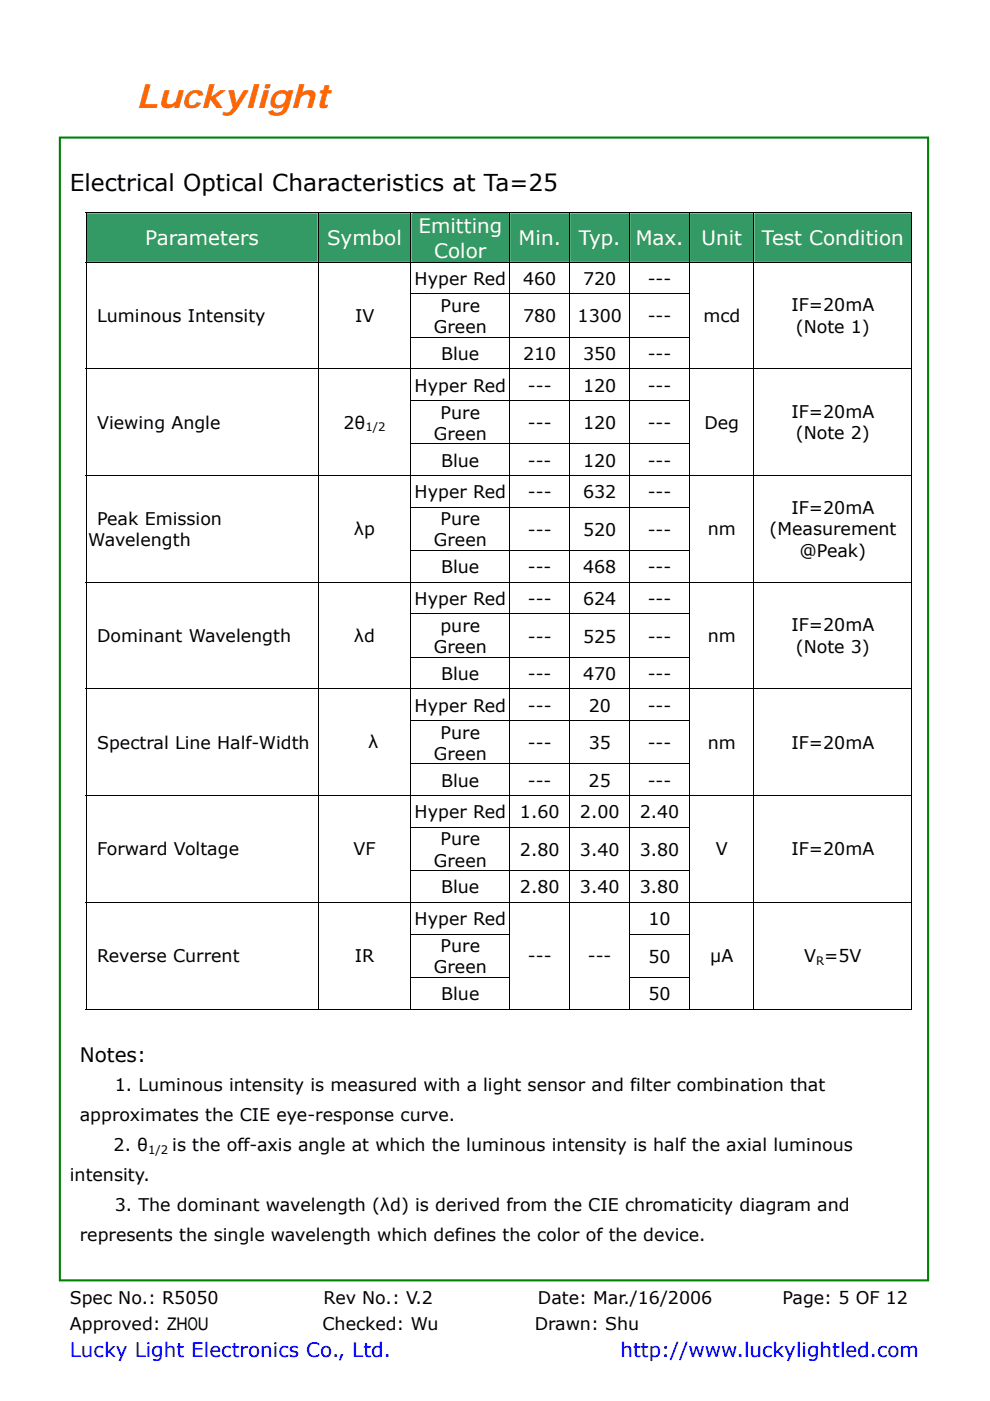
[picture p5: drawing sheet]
<svg xmlns="http://www.w3.org/2000/svg" width="210mm" height="297mm" viewBox="0 0 210 297" stroke-linecap="round" stroke-linejoin="round" font-family="sans-serif">
<defs><g id="words">
<text font-size="7" fill="#ff6500" x="29" y="22.9">Luckylight</text>
<text font-size="4.9" x="14.8" y="40.5">Electrical Optical Characteristics at Ta=25</text>
<g font-size="4.2" fill="#fff">
<text x="30.8" y="52">Parameters</text>
<text x="69.4" y="52">Symbol</text>
<text x="88.8" y="49.5">Emitting</text>
<text x="110" y="52">Min.</text>
<text x="122.8" y="52">Typ.</text>
<text x="134.8" y="52">Max.</text>
<text x="148.8" y="52">Unit</text>
<text x="161.6" y="52">Test Condition</text>
<text x="92.1" y="54.6">Color</text>
</g>
<text font-size="4.2" x="16.9" y="225.2">Notes:</text>
<g font-size="4.2" fill="#00f">
<text x="14.8" y="287.7">Lucky Light Electronics Co., Ltd.</text>
<text x="131.6" y="287.7">http://www.luckylightled.com</text>
</g>
<g font-size="3.7">
<text x="87.9" y="60.4">Hyper Red</text>
<text x="111" y="60.4">460</text>
<text x="123.7" y="60.4">720</text>
<text x="137.4" y="60.4">---</text>
<text x="20.6" y="68.3">Luminous Intensity</text>
<text x="75.3" y="68.3">IV</text>
<text x="92" y="70.6">Green</text>
<text x="93.5" y="66.1">Pure</text>
<text x="111" y="68.4">780</text>
<text x="122.5" y="68.4">1300</text>
<text x="137.4" y="68.4">---</text>
<text x="149.2" y="68.3">mcd</text>
<text x="167.9" y="66">IF=20mA</text>
<text x="168.8" y="70.5">(Note 1)</text>
<text x="93.6" y="76.3">Blue</text>
<text x="111" y="76.3">210</text>
<text x="123.7" y="76.3">350</text>
<text x="137.4" y="76.3">---</text>
<text x="87.9" y="83">Hyper Red</text>
<text x="112" y="83">---</text>
<text x="123.7" y="83">120</text>
<text x="137.4" y="83">---</text>
<text x="93.5" y="88.8">Pure</text>
<text x="167.9" y="88.6">IF=20mA</text>
<text x="20.6" y="90.9">Viewing Angle</text>
<text x="72.9" y="90.9">2θ</text>
<text x="92" y="93.2">Green</text>
<text x="112" y="91">---</text>
<text x="123.7" y="91">120</text>
<text x="137.4" y="91">---</text>
<text x="149.4" y="90.9">Deg</text>
<text x="168.8" y="93.2">(Note 2)</text>
<text x="93.6" y="98.9">Blue</text>
<text x="112" y="98.9">---</text>
<text x="123.7" y="98.9">120</text>
<text x="137.4" y="98.9">---</text>
<text x="87.9" y="105.7">Hyper Red</text>
<text x="112" y="105.7">---</text>
<text x="123.7" y="105.7">632</text>
<text x="137.4" y="105.7">---</text>
<text x="20.6" y="111.3">Peak Emission</text>
<text x="75.1" y="113.5">λp</text>
<text x="93.5" y="111.4">Pure</text>
<text x="112" y="113.6">---</text>
<text x="123.7" y="113.6">520</text>
<text x="137.4" y="113.6">---</text>
<text x="150.1" y="113.5">nm</text>
<text x="163.2" y="113.5">(Measurement</text>
<text x="167.9" y="109">IF=20mA</text>
<text x="18.7" y="115.8">Wavelength</text>
<text x="92" y="115.9">Green</text>
<text x="169.6" y="118">@Peak)</text>
<text x="93.6" y="121.6">Blue</text>
<text x="112" y="121.6">---</text>
<text x="123.7" y="121.6">468</text>
<text x="137.4" y="121.6">---</text>
<text x="87.9" y="128.3">Hyper Red</text>
<text x="112" y="128.3">---</text>
<text x="123.7" y="128.3">624</text>
<text x="137.4" y="128.3">---</text>
<text x="20.6" y="136.1">Dominant Wavelength</text>
<text x="75.1" y="136.1">λd</text>
<text x="93.4" y="134">pure</text>
<text x="112" y="136.2">---</text>
<text x="123.7" y="136.2">525</text>
<text x="137.4" y="136.2">---</text>
<text x="150.1" y="136.1">nm</text>
<text x="167.9" y="133.9">IF=20mA</text>
<text x="92" y="138.5">Green</text>
<text x="168.8" y="138.4">(Note 3)</text>
<text x="93.6" y="144.2">Blue</text>
<text x="112" y="144.2">---</text>
<text x="123.7" y="144.2">470</text>
<text x="137.4" y="144.2">---</text>
<text x="87.9" y="150.9">Hyper Red</text>
<text x="112" y="150.9">---</text>
<text x="124.9" y="150.9">20</text>
<text x="137.4" y="150.9">---</text>
<text x="20.6" y="158.7">Spectral Line Half-Width</text>
<text x="78.1" y="158.6">λ</text>
<text x="92" y="161.1">Green</text>
<text x="93.5" y="156.6">Pure</text>
<text x="112" y="158.9">---</text>
<text x="124.9" y="158.9">35</text>
<text x="137.4" y="158.9">---</text>
<text x="150.1" y="158.7">nm</text>
<text x="167.9" y="158.7">IF=20mA</text>
<text x="93.6" y="166.8">Blue</text>
<text x="111.9" y="166.8">---</text>
<text x="124.9" y="166.8">25</text>
<text x="137.4" y="166.8">---</text>
<text x="87.9" y="173.5">Hyper Red</text>
<text x="110.3" y="173.5">1.60</text>
<text x="123" y="173.5">2.00</text>
<text x="135.7" y="173.5">2.40</text>
<text x="93.5" y="179.2">Pure</text>
<text x="20.6" y="181.4">Forward Voltage</text>
<text x="75" y="181.4">VF</text>
<text x="92" y="183.7">Green</text>
<text x="110.3" y="181.5">2.80</text>
<text x="123" y="181.5">3.40</text>
<text x="135.7" y="181.5">3.80</text>
<text x="151.8" y="181.4">V</text>
<text x="167.9" y="181.4">IF=20mA</text>
<text x="93.6" y="189.4">Blue</text>
<text x="110.3" y="189.4">2.80</text>
<text x="123" y="189.4">3.40</text>
<text x="135.7" y="189.4">3.80</text>
<text x="87.9" y="196.1">Hyper Red</text>
<text x="137.6" y="196.1">10</text>
<text x="20.6" y="204">Reverse Current</text>
<text x="75.3" y="204">IR</text>
<text x="93.5" y="201.8">Pure</text>
<text x="112" y="204">---</text>
<text x="124.7" y="204">---</text>
<text x="150.6" y="204">µA</text>
<text x="170.6" y="204">V =5V</text>
<text x="92" y="206.3">Green</text>
<text x="137.6" y="204.1">50</text>
<text x="93.6" y="212">Blue</text>
<text x="137.6" y="212">50</text>
<text x="24.3" y="231.4">1. Luminous intensity is measured with a light sensor and filter combination that</text>
<text x="16.9" y="237.7">approximates the CIE eye-response curve.</text>
<text x="24.1" y="244.1">2. θ</text>
<text x="36.5" y="244.1">is the off-axis angle at which the luminous intensity is half the axial luminous</text>
<text x="14.8" y="250.4">intensity.</text>
<text x="24.3" y="256.8">3. The dominant wavelength (λd) is derived from the CIE chromaticity diagram and</text>
<text x="16.9" y="263.1">represents the single wavelength which defines the color of the device.</text>
<text x="14.8" y="276.4">Spec No.: R5050</text>
<text x="68.6" y="276.4">Rev No.: V.2</text>
<text x="114.1" y="276.4">Date: Mar./16/2006</text>
<text x="165.9" y="276.4">Page: 5 OF 12</text>
<text x="14.8" y="282.1">Approved: ZHOU</text>
<text x="68.4" y="282.1">Checked: Wu</text>
<text x="113.4" y="282.1">Drawn: Shu</text>
</g>
<g font-size="2.5">
<text x="77.5" y="91.4">1/2</text>
<text x="173.1" y="204.5">R</text>
<text x="31.4" y="244.6">1/2</text>
</g>
</g></defs>
<path d="M12.7 29.2h184.1v242.3h-184.1z" fill="none" stroke="#008000" stroke-width=".44"/>
<g fill="#339a65">
<path d="M18.3 45.2h49.1v10.3h-49.1z"/>
<path d="M18.7 47.8h48.3v5.1h-48.3z"/>
<path d="M67.6 45.2h19.5v10.3h-19.5z"/>
<path d="M68 47.8h18.7v5.1h-18.7z"/>
<path d="M87.2 45.2h20.8v10.3h-20.8z"/>
<path d="M87.7 45.2h19.9v5.2h-19.9z"/>
<path d="M87.7 50.4h19.9v5.1h-19.9z"/>
<path d="M108.2 45.2h12.6v10.3h-12.6z"/>
<path d="M108.6 47.8h11.8v5.1h-11.8z"/>
<path d="M120.9 45.2h12.6v10.3h-12.6z"/>
<path d="M121.3 47.8h11.8v5.1h-11.8z"/>
<path d="M133.6 45.2h12.6v10.3h-12.6z"/>
<path d="M134 47.8h11.8v5.1h-11.8z"/>
<path d="M146.4 45.2h13.4v10.3h-13.4z"/>
<path d="M146.8 47.8h12.6v5.1h-12.6z"/>
<path d="M160 45.2h33.3v10.3h-33.3z"/>
<path d="M160.4 47.8h32.5v5.1h-32.5z"/>
</g>
<g fill="#000">
<path d="M18.2 45h.1v.2h-.1zM193.3 45h.2v.2h-.2zM18.2 62.2h.1v.2h-.1zM18.2 71.4h.1v.2h-.1zM67.4 62.2h.2v.2h-.2zM67.4 71.4h.2v.2h-.2zM159.8 62.2h.2v.2h-.2zM159.8 71.4h.2v.2h-.2zM193.3 62.2h.2v.2h-.2zM193.3 71.4h.2v.2h-.2zM18.2 84.9h.1v.1h-.1zM18.2 94h.1v.2h-.1z"/>
<path d="M67.4 84.9h.2v.1h-.2zM67.4 94h.2v.2h-.2zM159.8 84.9h.2v.1h-.2zM159.8 94h.2v.2h-.2zM193.3 84.9h.2v.1h-.2zM193.3 94h.2v.2h-.2zM18.2 107.5h.1v.1h-.1zM18.2 116.6h.1v.2h-.1zM67.4 107.5h.2v.1h-.2zM67.4 116.6h.2v.2h-.2zM159.8 107.5h.2v.1h-.2zM159.8 116.6h.2v.2h-.2z"/>
<path d="M193.3 107.5h.2v.1h-.2zM193.3 116.6h.2v.2h-.2zM18.2 130.1h.1v.2h-.1zM18.2 139.3h.1v.1h-.1zM67.4 130.1h.2v.2h-.2zM67.4 139.3h.2v.1h-.2zM159.8 130.1h.2v.2h-.2zM159.8 139.3h.2v.1h-.2zM193.3 130.1h.2v.2h-.2zM193.3 139.3h.2v.1h-.2zM18.2 152.7h.1v.2h-.1zM67.4 152.7h.2v.2h-.2z"/>
<path d="M159.8 152.7h.2v.2h-.2zM193.3 152.7h.2v.2h-.2zM18.2 161.9h.1v.2h-.1zM18.2 175.3h.1v.2h-.1zM67.4 161.9h.2v.2h-.2zM67.4 175.3h.2v.2h-.2zM159.8 161.9h.2v.2h-.2zM159.8 175.3h.2v.2h-.2zM193.3 161.9h.2v.2h-.2zM193.3 175.3h.2v.2h-.2zM18.2 184.5h.1v.2h-.1zM18.2 198h.1v.1h-.1z"/>
<path d="M67.4 184.5h.2v.2h-.2zM67.4 198h.2v.1h-.2zM120.8 198h.1v.1h-.1zM159.8 184.5h.2v.2h-.2zM159.8 198h.2v.1h-.2zM193.3 184.5h.2v.2h-.2zM193.3 198h.2v.1h-.2zM18.2 207.1h.1v.2h-.1zM67.4 207.1h.2v.2h-.2zM120.8 207.1h.1v.2h-.1zM159.8 207.1h.2v.2h-.2zM193.3 207.1h.2v.2h-.2z"/>
<path d="M193.3 213.8h.2v.2h-.2z"/>
</g>
<g fill="none" stroke="#000" stroke-width=".21">
<path d="M18.2 45.1h175.3M18.2 55.6h175.3M18.2 45.2v10.3M18.2 55.7v6.5M67.5 45.2v10.3M67.5 55.7v6.5M87.2 45.2v10.3M87.2 55.7v6.5M108.1 45.2v10.3M108.1 55.7v6.5M120.8 45.2v10.3M120.8 55.7v6.5"/>
<path d="M133.6 45.2v10.3M133.6 55.7v6.5M146.3 45.2v10.3M146.3 55.7v6.5M159.9 45.2v10.3M159.9 55.7v6.5M193.4 45.2v10.3M193.4 55.7v6.5M18.2 78.2h175.3M18.2 62.4v9M18.2 71.6v6.5M18.2 78.3v6.6"/>
<path d="M67.5 62.4v9M67.5 71.6v6.5M67.5 78.3v6.6M87.1 62.3h59.3M87.1 71.5h59.3M87.2 62.4v9M87.2 71.6v6.5M87.2 78.3v6.6M108.1 62.4v9M108.1 71.6v6.5M108.1 78.3v6.6M120.8 62.4v9"/>
<path d="M120.8 71.6v6.5M120.8 78.3v6.6M133.6 62.4v9M133.6 71.6v6.5M133.6 78.3v6.6M146.3 62.4v9M146.3 71.6v6.5M146.3 78.3v6.6M159.9 62.4v9M159.9 71.6v6.5M159.9 78.3v6.6M193.4 62.4v9"/>
<path d="M193.4 71.6v6.5M193.4 78.3v6.6M18.2 85v9M18.2 94.2v6.6M67.5 85v9M67.5 94.2v6.6M87.1 84.9h59.3M87.1 94.1h59.3M87.2 85v9M87.2 94.2v6.6M108.1 85v9M108.1 94.2v6.6"/>
<path d="M120.8 85v9M120.8 94.2v6.6M133.6 85v9M133.6 94.2v6.6M146.3 85v9M146.3 94.2v6.6M159.9 85v9M159.9 94.2v6.6M193.4 85v9M193.4 94.2v6.6M18.2 100.8h175.3M18.2 100.9v6.6"/>
<path d="M18.2 107.6v9M18.2 116.8v6.6M67.5 100.9v6.6M67.5 107.6v9M67.5 116.8v6.6M87.1 107.5h59.3M87.1 116.7h59.3M87.2 100.9v6.6M87.2 107.6v9M87.2 116.8v6.6M108.1 100.9v6.6M108.1 107.6v9"/>
<path d="M108.1 116.8v6.6M120.8 100.9v6.6M120.8 107.6v9M120.8 116.8v6.6M133.6 100.9v6.6M133.6 107.6v9M133.6 116.8v6.6M146.3 100.9v6.6M146.3 107.6v9M146.3 116.8v6.6M159.9 100.9v6.6M159.9 107.6v9"/>
<path d="M159.9 116.8v6.6M193.4 100.9v6.6M193.4 107.6v9M193.4 116.8v6.6M18.2 123.4h175.3M18.2 123.5v6.6M18.2 130.3v9M18.2 139.4v6.6M67.5 123.5v6.6M67.5 130.3v9M67.5 139.4v6.6M87.1 130.2h59.3"/>
<path d="M87.1 139.4h59.3M87.2 123.5v6.6M87.2 130.3v9M87.2 139.4v6.6M108.1 123.5v6.6M108.1 130.3v9M108.1 139.4v6.6M120.8 123.5v6.6M120.8 130.3v9M120.8 139.4v6.6M133.6 123.5v6.6M133.6 130.3v9"/>
<path d="M133.6 139.4v6.6M146.3 123.5v6.6M146.3 130.3v9M146.3 139.4v6.6M159.9 123.5v6.6M159.9 130.3v9M159.9 139.4v6.6M193.4 123.5v6.6M193.4 130.3v9M193.4 139.4v6.6M18.2 146.1h175.3M18.2 146.2v6.5"/>
<path d="M18.2 152.9v9M67.5 146.2v6.5M67.5 152.9v9M87.1 152.8h59.3M87.2 146.2v6.5M87.2 152.9v9M108.1 146.2v6.5M108.1 152.9v9M120.8 146.2v6.5M120.8 152.9v9M133.6 146.2v6.5M133.6 152.9v9"/>
<path d="M146.3 146.2v6.5M146.3 152.9v9M159.9 146.2v6.5M159.9 152.9v9M193.4 146.2v6.5M193.4 152.9v9M18.2 168.7h175.3M18.2 162.1v6.5M18.2 168.8v6.5M18.2 175.5v9M67.5 162.1v6.5M67.5 168.8v6.5"/>
<path d="M67.5 175.5v9M87.1 162h59.3M87.1 175.4h59.3M87.2 162.1v6.5M87.2 168.8v6.5M87.2 175.5v9M108.1 162.1v6.5M108.1 168.8v6.5M108.1 175.5v9M120.8 162.1v6.5M120.8 168.8v6.5M120.8 175.5v9"/>
<path d="M133.6 162.1v6.5M133.6 168.8v6.5M133.6 175.5v9M146.3 162.1v6.5M146.3 168.8v6.5M146.3 175.5v9M159.9 162.1v6.5M159.9 168.8v6.5M159.9 175.5v9M193.4 162.1v6.5M193.4 168.8v6.5M193.4 175.5v9"/>
<path d="M18.2 191.3h175.3M18.2 184.7v6.5M18.2 191.4v6.6M18.2 198.1v9M67.5 184.7v6.5M67.5 191.4v6.6M67.5 198.1v9M87.1 184.6h59.3M87.1 198h21.1M87.2 184.7v6.5M87.2 191.4v6.6M87.2 198.1v9"/>
<path d="M108.1 184.7v6.5M108.1 191.4v6.6M108.1 198.1v9M120.8 184.7v6.5M120.8 191.4v6.6M120.8 198.1v9M133.5 198h12.9M133.6 184.7v6.5M133.6 191.4v6.6M133.6 198.1v9M146.3 184.7v6.5M146.3 191.4v6.6"/>
<path d="M146.3 198.1v9M159.9 184.7v6.5M159.9 191.4v6.6M159.9 198.1v9M193.4 184.7v6.5M193.4 191.4v6.6M193.4 198.1v9M18.2 213.9h49.2M18.2 207.3v6.7M67.5 207.3v6.7M67.6 213.9h19.5M87.1 207.2h21.1"/>
<path d="M87.2 207.3v6.7M87.2 213.9h20.8M108.1 207.3v6.7M108.2 213.9h12.6M120.8 207.3v6.7M120.9 213.9h12.6M133.5 207.2h12.9M133.6 207.3v6.7M133.6 213.9h12.6M146.3 207.3v6.7M146.4 213.9h13.4M159.9 207.3v6.7"/>
<path d="M160 213.9h33.3M193.4 207.3v6.7"/>
</g>
<use href="#words"/>
</svg>
